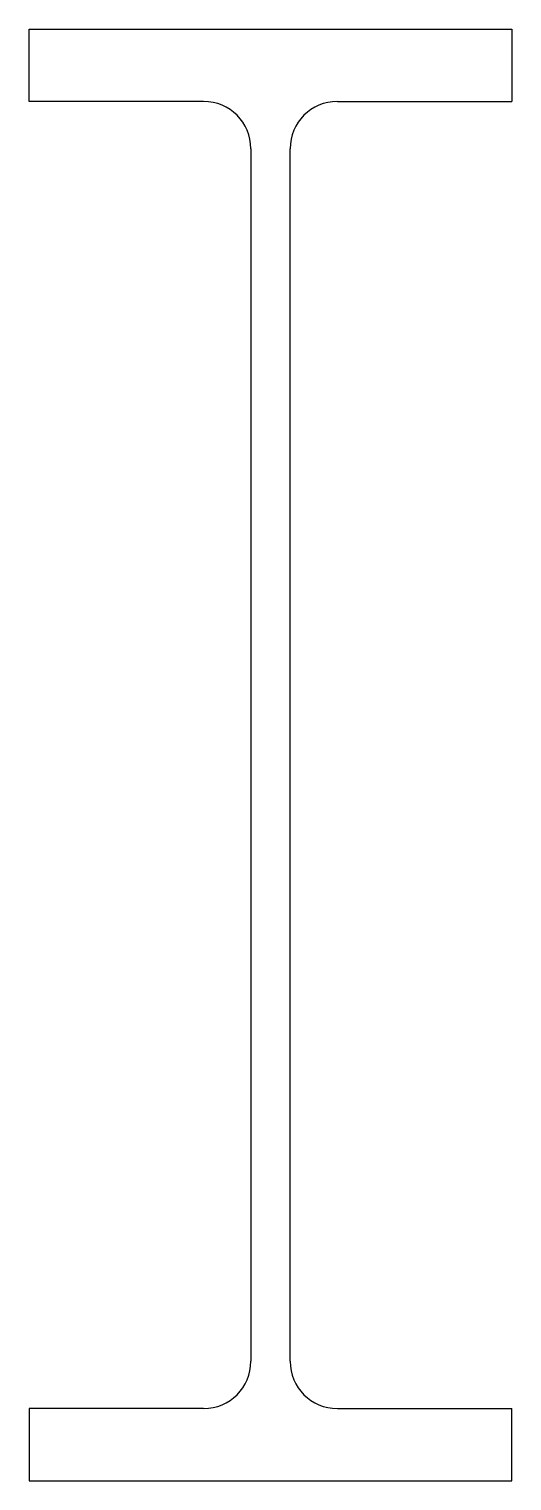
# Model space of a CAD drawing. Extents: x 0 to 307, y 0 to 922.
import ezdxf

# ---------------------------------------------------------------- set-up
doc = ezdxf.new("R2010")
doc.units = 0
doc.header["$LTSCALE"] = 10
doc.header["$MEASUREMENT"] = 0
doc.layers.get('0').update_dxf_attribs({"linetype": 'CONTINUOUS'})

msp = doc.modelspace()

# ---------------------------------------------------------------- linework, layer by layer
for p, q in [((0, 922), (307, 922)), ((0, 876), (0, 922)), ((307, 922), (307, 876)), ((111, 876), (0, 876)), ((196, 876), (307, 876)), ((141, 846), (141, 76)), ((166, 76), (166, 846)), ((111, 46), (0, 46)), ((0, 46), (0, 0)), ((196, 46), (307, 46)), ((307, 0), (307, 46)), ((0, 0), (307, 0))]:
    msp.add_line(p, q)
for centre, start, end in [((111, 846), 0, 90), ((196, 846), 90, 180), ((111, 76), 270, 0), ((196, 76), 180, 270)]:
    msp.add_arc(centre, 30, start, end)

doc.saveas('drawing.dxf')
